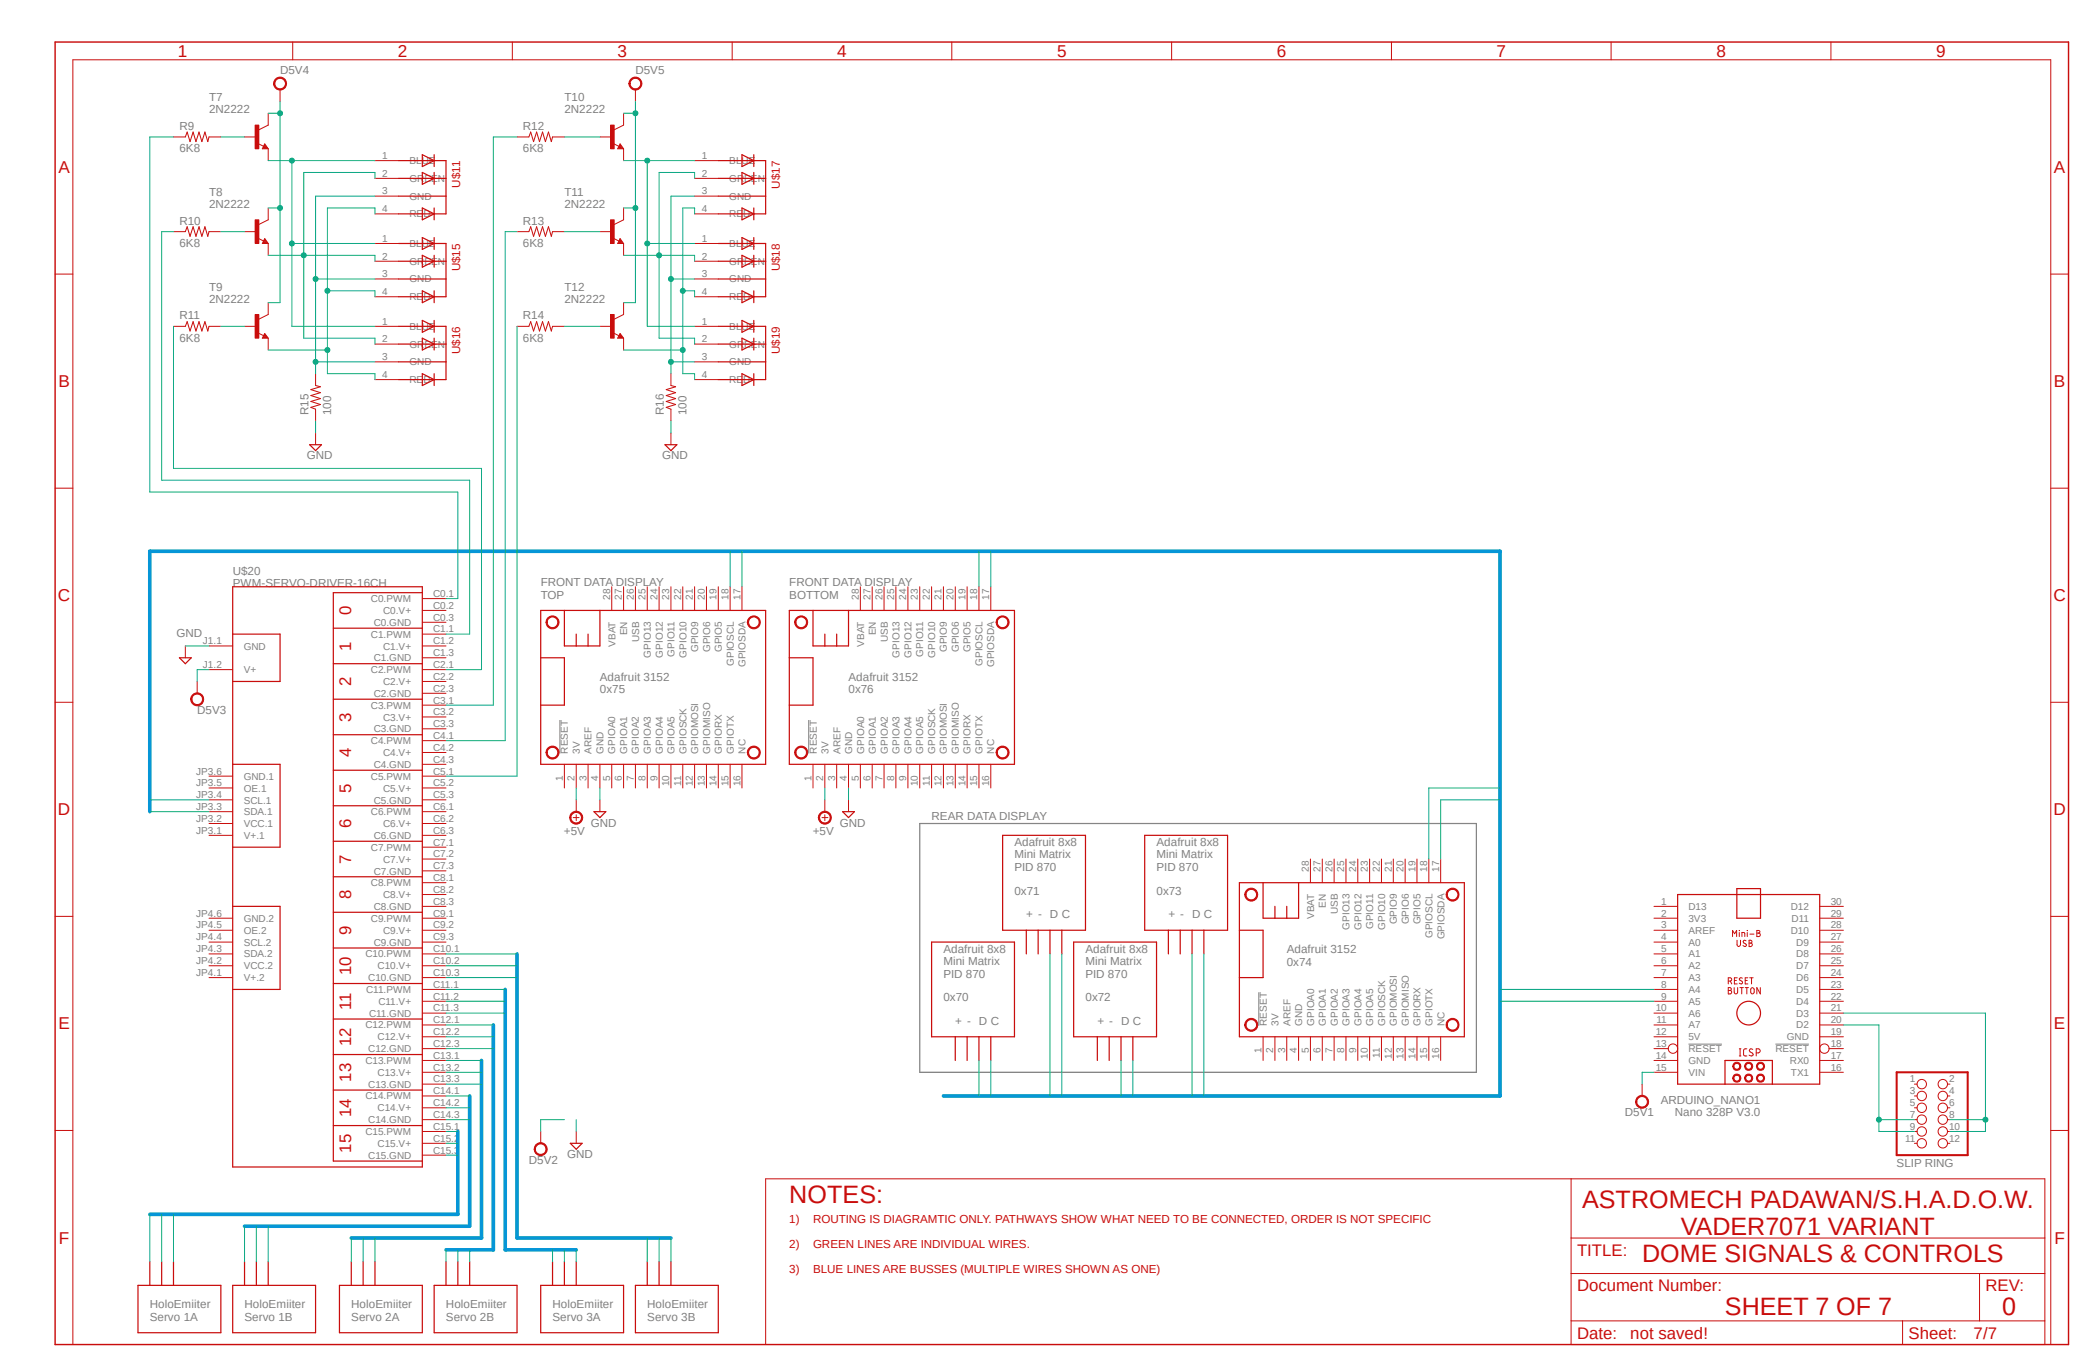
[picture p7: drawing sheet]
<svg xmlns="http://www.w3.org/2000/svg" width="432mm" height="279mm" viewBox="0 0 432 279" stroke-linecap="round" stroke-linejoin="round" font-family="sans-serif">
<defs><g id="words">
<g font-size="5.2" fill="#c90d0c">
<text x="163.7" y="249.4">NOTES:</text>
<text x="328.1" y="250.7">ASTROMECH PADAWAN/S.H.A.D.O.W.</text>
<text x="348.6" y="256.2">VADER7071 VARIANT</text>
<text x="340.6" y="261.7">DOME SIGNALS &amp; CONTROLS</text>
<text x="357.8" y="272.8">SHEET 7 OF 7</text>
<text x="415.2" y="272.8">0</text>
</g>
<g font-size="3.6" fill="#c90d0c">
<text x="36.9" y="11.9">1</text>
<text x="82.5" y="11.9">2</text>
<text x="128.1" y="11.9">3</text>
<text x="173.7" y="11.9">4</text>
<text x="219.2" y="11.9">5</text>
<text x="264.8" y="11.9">6</text>
<text x="310.4" y="11.9">7</text>
<text x="356" y="11.9">8</text>
<text x="401.5" y="11.9">9</text>
<text x="12.1" y="35.9">A</text>
<text x="426" y="35.9">A</text>
<text x="12.1" y="80.3">B</text>
<text x="426" y="80.3">B</text>
<text x="12" y="124.7">C</text>
<text x="425.9" y="124.7">C</text>
<text x="12" y="169.1">D</text>
<text x="425.9" y="169.1">D</text>
<text x="12.1" y="213.5">E</text>
<text x="426" y="213.5">E</text>
<text x="12.2" y="257.9">F</text>
<text x="426.1" y="257.9">F</text>
</g>
<g font-size="3.5" fill="#c90d0c">
<text x="72.9" y="127.6" transform="rotate(-90 72.9 127.6)">0</text>
<text x="72.9" y="135" transform="rotate(-90 72.9 135)">1</text>
<text x="72.9" y="142.3" transform="rotate(-90 72.9 142.3)">2</text>
<text x="72.9" y="149.7" transform="rotate(-90 72.9 149.7)">3</text>
<text x="72.9" y="157.1" transform="rotate(-90 72.9 157.1)">4</text>
<text x="72.9" y="164.4" transform="rotate(-90 72.9 164.4)">5</text>
<text x="72.9" y="171.8" transform="rotate(-90 72.9 171.8)">6</text>
<text x="72.9" y="179.2" transform="rotate(-90 72.9 179.2)">7</text>
<text x="72.9" y="186.5" transform="rotate(-90 72.9 186.5)">8</text>
<text x="72.9" y="193.9" transform="rotate(-90 72.9 193.9)">9</text>
<text x="72.9" y="202.3" transform="rotate(-90 72.9 202.3)">10</text>
<text x="72.9" y="209.5" transform="rotate(-90 72.9 209.5)">11</text>
<text x="72.9" y="217" transform="rotate(-90 72.9 217)">12</text>
<text x="72.9" y="224.4" transform="rotate(-90 72.9 224.4)">13</text>
<text x="72.9" y="231.7" transform="rotate(-90 72.9 231.7)">14</text>
<text x="72.9" y="239.1" transform="rotate(-90 72.9 239.1)">15</text>
<text x="327.1" y="260.5">TITLE:</text>
<text x="327.1" y="267.8">Document Number:</text>
<text x="411.8" y="267.8">REV:</text>
<text x="327.1" y="277.7">Date:</text>
<text x="338.1" y="277.7">not saved!</text>
<text x="395.8" y="277.7">Sheet:</text>
<text x="409.3" y="277.7">7/7</text>
</g>
<g font-size="2.4" fill="#7f7f7f">
<text x="58.1" y="15.4">D5V4</text>
<text x="131.8" y="15.4">D5V5</text>
<text x="43.3" y="21">T7</text>
<text x="43.3" y="23.5">2N2222</text>
<text x="117.1" y="21">T10</text>
<text x="117.1" y="23.5">2N2222</text>
<text x="37.2" y="26.9">R9</text>
<text x="108.5" y="26.9">R12</text>
<text x="37.2" y="31.6">6K8</text>
<text x="108.5" y="31.6">6K8</text>
<text x="43.3" y="40.7">T8</text>
<text x="117.1" y="40.7">T11</text>
<text x="37.2" y="46.6">R10</text>
<text x="43.3" y="43.1">2N2222</text>
<text x="108.5" y="46.6">R13</text>
<text x="117.1" y="43.1">2N2222</text>
<text x="37.2" y="51.2">6K8</text>
<text x="108.5" y="51.2">6K8</text>
<text x="43.3" y="60.3">T9</text>
<text x="43.3" y="62.8">2N2222</text>
<text x="117.1" y="60.3">T12</text>
<text x="117.1" y="62.8">2N2222</text>
<text x="37.2" y="66.3">R11</text>
<text x="37.2" y="70.9">6K8</text>
<text x="108.5" y="66.3">R14</text>
<text x="108.5" y="70.9">6K8</text>
<text x="64" y="86.1" transform="rotate(-90 64 86.1)">R15</text>
<text x="68.7" y="86.1" transform="rotate(-90 68.7 86.1)">100</text>
<text x="137.7" y="86.1" transform="rotate(-90 137.7 86.1)">R16</text>
<text x="142.4" y="86.1" transform="rotate(-90 142.4 86.1)">100</text>
<text x="63.6" y="95.3">GND</text>
<text x="137.3" y="95.3">GND</text>
<text x="48.3" y="119.3">U$20</text>
<text x="48.3" y="121.7">PWM-SERVO-DRIVER-16CH</text>
<text x="112.1" y="121.6">FRONT DATA DISPLAY</text>
<text x="112.1" y="124.2">TOP</text>
<text x="163.7" y="121.6">FRONT DATA DISPLAY</text>
<text x="163.7" y="124.2">BOTTOM</text>
<text x="36.6" y="132.2">GND</text>
<text x="124.4" y="141.2">Adafruit 3152</text>
<text x="124.4" y="143.8">0x75</text>
<text x="176" y="141.2">Adafruit 3152</text>
<text x="176" y="143.8">0x76</text>
<text x="40.9" y="148">D5V3</text>
<text x="117" y="173.2">+5V</text>
<text x="122.6" y="171.5">GND</text>
<text x="168.6" y="173.2">+5V</text>
<text x="174.2" y="171.5">GND</text>
<text x="193.2" y="170.1">REAR DATA DISPLAY</text>
<text x="210.4" y="175.5">Adafruit 8x8</text>
<text x="210.4" y="178.1">Mini Matrix</text>
<text x="239.9" y="175.5">Adafruit 8x8</text>
<text x="239.9" y="178.1">Mini Matrix</text>
<text x="210.4" y="180.6">PID 870</text>
<text x="210.4" y="185.5">0x71</text>
<text x="239.9" y="180.6">PID 870</text>
<text x="239.9" y="185.5">0x73</text>
<text x="212.9" y="190.5">+ - D C</text>
<text x="242.3" y="190.5">+ - D C</text>
<text x="195.7" y="197.6">Adafruit 8x8</text>
<text x="225.1" y="197.6">Adafruit 8x8</text>
<text x="266.9" y="197.7">Adafruit 3152</text>
<text x="195.7" y="200.2">Mini Matrix</text>
<text x="195.7" y="202.8">PID 870</text>
<text x="225.1" y="200.2">Mini Matrix</text>
<text x="225.1" y="202.8">PID 870</text>
<text x="266.9" y="200.3">0x74</text>
<text x="195.7" y="207.7">0x70</text>
<text x="225.1" y="207.7">0x72</text>
<text x="198.1" y="212.6">+ - D C</text>
<text x="227.6" y="212.6">+ - D C</text>
<text x="337" y="231.5">D5V1</text>
<text x="344.4" y="229.1">ARDUINO_NANO1</text>
<text x="347.3" y="231.5">Nano 328P V3.0</text>
<text x="109.7" y="241.3">D5V2</text>
<text x="117.6" y="240.2">GND</text>
<text x="393.4" y="242.1">SLIP RING</text>
<text x="31.1" y="271.4">HoloEmiiter</text>
<text x="31.1" y="274">Servo 1A</text>
<text x="50.7" y="271.4">HoloEmiiter</text>
<text x="50.7" y="274">Servo 1B</text>
<text x="72.9" y="271.4">HoloEmiiter</text>
<text x="72.9" y="274">Servo 2A</text>
<text x="92.5" y="271.4">HoloEmiiter</text>
<text x="92.5" y="274">Servo 2B</text>
<text x="114.6" y="271.4">HoloEmiiter</text>
<text x="114.6" y="274">Servo 3A</text>
<text x="134.2" y="271.4">HoloEmiiter</text>
<text x="134.2" y="274">Servo 3B</text>
</g>
<g font-size="2.4" fill="#c90d0c">
<text x="95.5" y="38.9" transform="rotate(-90 95.5 38.9)">U$11</text>
<text x="161.8" y="39.1" transform="rotate(-90 161.8 39.1)">U$17</text>
<text x="95.5" y="56.3" transform="rotate(-90 95.5 56.3)">U$15</text>
<text x="161.8" y="56.3" transform="rotate(-90 161.8 56.3)">U$18</text>
<text x="95.5" y="73.5" transform="rotate(-90 95.5 73.5)">U$16</text>
<text x="161.8" y="73.5" transform="rotate(-90 161.8 73.5)">U$19</text>
<text x="163.7" y="253.6">1)</text>
<text x="168.6" y="253.6">ROUTING IS DIAGRAMTIC ONLY. PATHWAYS SHOW WHAT NEED TO BE CONNECTED, ORDER IS NOT SPECIFIC</text>
<text x="163.7" y="258.8">2)</text>
<text x="163.7" y="263.9">3)</text>
<text x="168.6" y="258.8">GREEN LINES ARE INDIVIDUAL WIRES.</text>
<text x="168.6" y="263.9">BLUE LINES ARE BUSSES (MULTIPLE WIRES SHOWN AS ONE)</text>
</g>
<g font-size="2.1" fill="#7f7f7f">
<text x="79.2" y="33">1</text>
<text x="84.9" y="34">BLUE</text>
<text x="145.6" y="33">1</text>
<text x="151.3" y="34">BLUE</text>
<text x="79.2" y="36.7">2</text>
<text x="79.2" y="40.3">3</text>
<text x="84.9" y="37.7">GREEN</text>
<text x="84.9" y="41.4">GND</text>
<text x="145.6" y="36.7">2</text>
<text x="145.6" y="40.3">3</text>
<text x="151.3" y="37.7">GREEN</text>
<text x="151.3" y="41.4">GND</text>
<text x="79.2" y="44">4</text>
<text x="84.9" y="45.1">RED</text>
<text x="145.6" y="44">4</text>
<text x="151.3" y="45.1">RED</text>
<text x="79.2" y="50.2">1</text>
<text x="79.2" y="53.8">2</text>
<text x="84.9" y="51.2">BLUE</text>
<text x="145.6" y="50.2">1</text>
<text x="145.6" y="53.8">2</text>
<text x="151.3" y="51.2">BLUE</text>
<text x="79.2" y="57.5">3</text>
<text x="84.9" y="54.9">GREEN</text>
<text x="84.9" y="58.6">GND</text>
<text x="145.6" y="57.5">3</text>
<text x="151.3" y="54.9">GREEN</text>
<text x="151.3" y="58.6">GND</text>
<text x="79.2" y="61.2">4</text>
<text x="84.9" y="62.3">RED</text>
<text x="145.6" y="61.2">4</text>
<text x="151.3" y="62.3">RED</text>
<text x="79.2" y="67.4">1</text>
<text x="79.2" y="71">2</text>
<text x="84.9" y="68.4">BLUE</text>
<text x="145.6" y="67.4">1</text>
<text x="145.6" y="71">2</text>
<text x="151.3" y="68.4">BLUE</text>
<text x="79.2" y="74.7">3</text>
<text x="84.9" y="72.1">GREEN</text>
<text x="84.9" y="75.8">GND</text>
<text x="145.6" y="74.7">3</text>
<text x="151.3" y="72.1">GREEN</text>
<text x="151.3" y="75.8">GND</text>
<text x="79.2" y="78.4">4</text>
<text x="84.9" y="79.5">RED</text>
<text x="145.6" y="78.4">4</text>
<text x="151.3" y="79.5">RED</text>
<text x="76.9" y="124.9">C0.PWM</text>
<text x="89.8" y="123.8">C0.1</text>
<text x="126.5" y="124.4" transform="rotate(-90 126.5 124.4)">28</text>
<text x="129" y="124.4" transform="rotate(-90 129 124.4)">27</text>
<text x="131.4" y="124.4" transform="rotate(-90 131.4 124.4)">26</text>
<text x="133.9" y="124.4" transform="rotate(-90 133.9 124.4)">25</text>
<text x="136.4" y="124.4" transform="rotate(-90 136.4 124.4)">24</text>
<text x="138.8" y="124.4" transform="rotate(-90 138.8 124.4)">23</text>
<text x="141.3" y="124.4" transform="rotate(-90 141.3 124.4)">22</text>
<text x="143.7" y="124.4" transform="rotate(-90 143.7 124.4)">21</text>
<text x="146.2" y="124.4" transform="rotate(-90 146.2 124.4)">20</text>
<text x="148.6" y="124.4" transform="rotate(-90 148.6 124.4)">19</text>
<text x="151.1" y="124.4" transform="rotate(-90 151.1 124.4)">18</text>
<text x="153.5" y="124.4" transform="rotate(-90 153.5 124.4)">17</text>
<text x="178.1" y="124.4" transform="rotate(-90 178.1 124.4)">28</text>
<text x="180.6" y="124.4" transform="rotate(-90 180.6 124.4)">27</text>
<text x="183" y="124.4" transform="rotate(-90 183 124.4)">26</text>
<text x="185.5" y="124.4" transform="rotate(-90 185.5 124.4)">25</text>
<text x="187.9" y="124.4" transform="rotate(-90 187.9 124.4)">24</text>
<text x="190.4" y="124.4" transform="rotate(-90 190.4 124.4)">23</text>
<text x="192.8" y="124.4" transform="rotate(-90 192.8 124.4)">22</text>
<text x="195.3" y="124.4" transform="rotate(-90 195.3 124.4)">21</text>
<text x="197.7" y="124.4" transform="rotate(-90 197.7 124.4)">20</text>
<text x="200.2" y="124.4" transform="rotate(-90 200.2 124.4)">19</text>
<text x="202.7" y="124.4" transform="rotate(-90 202.7 124.4)">18</text>
<text x="205.1" y="124.4" transform="rotate(-90 205.1 124.4)">17</text>
<text x="77.5" y="129.8">C0.GND</text>
<text x="79.5" y="127.4">C0.V+</text>
<text x="89.8" y="126.3">C0.2</text>
<text x="89.8" y="128.7">C0.3</text>
<text x="89.8" y="131.2">C1.1</text>
<text x="130.1" y="131.8" transform="rotate(-90 130.1 131.8)">EN</text>
<text x="181.7" y="131.8" transform="rotate(-90 181.7 131.8)">EN</text>
<text x="42.1" y="133.6">J1.1</text>
<text x="50.5" y="134.7">GND</text>
<text x="76.9" y="132.3">C1.PWM</text>
<text x="77.5" y="137.2">C1.GND</text>
<text x="79.5" y="134.7">C1.V+</text>
<text x="89.8" y="133.6">C1.2</text>
<text x="89.8" y="136.1">C1.3</text>
<text x="127.6" y="134.2" transform="rotate(-90 127.6 134.2)">VBAT</text>
<text x="132.5" y="133.2" transform="rotate(-90 132.5 133.2)">USB</text>
<text x="135" y="136.4" transform="rotate(-90 135 136.4)">GPIO13</text>
<text x="137.5" y="136.4" transform="rotate(-90 137.5 136.4)">GPIO12</text>
<text x="139.9" y="136.2" transform="rotate(-90 139.9 136.2)">GPIO11</text>
<text x="142.4" y="136.4" transform="rotate(-90 142.4 136.4)">GPIO10</text>
<text x="144.8" y="135.3" transform="rotate(-90 144.8 135.3)">GPIO9</text>
<text x="147.3" y="135.3" transform="rotate(-90 147.3 135.3)">GPIO6</text>
<text x="149.7" y="135.3" transform="rotate(-90 149.7 135.3)">GPIO5</text>
<text x="179.2" y="134.2" transform="rotate(-90 179.2 134.2)">VBAT</text>
<text x="184.1" y="133.2" transform="rotate(-90 184.1 133.2)">USB</text>
<text x="186.6" y="136.4" transform="rotate(-90 186.6 136.4)">GPIO13</text>
<text x="189" y="136.4" transform="rotate(-90 189 136.4)">GPIO12</text>
<text x="191.5" y="136.2" transform="rotate(-90 191.5 136.2)">GPIO11</text>
<text x="193.9" y="136.4" transform="rotate(-90 193.9 136.4)">GPIO10</text>
<text x="196.4" y="135.3" transform="rotate(-90 196.4 135.3)">GPIO9</text>
<text x="198.8" y="135.3" transform="rotate(-90 198.8 135.3)">GPIO6</text>
<text x="201.3" y="135.3" transform="rotate(-90 201.3 135.3)">GPIO5</text>
<text x="42.1" y="138.6">J1.2</text>
<text x="50.5" y="139.7">V+</text>
<text x="76.9" y="139.7">C2.PWM</text>
<text x="79.5" y="142.1">C2.V+</text>
<text x="89.8" y="138.6">C2.1</text>
<text x="89.8" y="141">C2.2</text>
<text x="89.8" y="143.5">C2.3</text>
<text x="152.2" y="138.1" transform="rotate(-90 152.2 138.1)">GPIOSCL</text>
<text x="154.6" y="138.4" transform="rotate(-90 154.6 138.4)">GPIOSDA</text>
<text x="203.8" y="138.1" transform="rotate(-90 203.8 138.1)">GPIOSCL</text>
<text x="206.2" y="138.4" transform="rotate(-90 206.2 138.4)">GPIOSDA</text>
<text x="76.9" y="147">C3.PWM</text>
<text x="77.5" y="144.6">C2.GND</text>
<text x="79.5" y="149.5">C3.V+</text>
<text x="89.8" y="145.9">C3.1</text>
<text x="89.8" y="148.4">C3.2</text>
<text x="76.9" y="154.4">C4.PWM</text>
<text x="77.5" y="151.9">C3.GND</text>
<text x="89.8" y="150.8">C3.3</text>
<text x="89.8" y="153.3">C4.1</text>
<text x="89.8" y="155.7">C4.2</text>
<text x="40.7" y="160.7">JP3.6</text>
<text x="50.5" y="161.8">GND.1</text>
<text x="76.9" y="161.8">C5.PWM</text>
<text x="77.5" y="159.3">C4.GND</text>
<text x="79.5" y="156.8">C4.V+</text>
<text x="89.8" y="158.2">C4.3</text>
<text x="89.8" y="160.7">C5.1</text>
<text x="116.7" y="162" transform="rotate(-90 116.7 162)">1</text>
<text x="117.8" y="156.3" transform="rotate(-90 117.8 156.3)">RESET</text>
<text x="119.2" y="162" transform="rotate(-90 119.2 162)">2</text>
<text x="120.2" y="156.3" transform="rotate(-90 120.2 156.3)">3V</text>
<text x="121.6" y="162" transform="rotate(-90 121.6 162)">3</text>
<text x="122.7" y="156.3" transform="rotate(-90 122.7 156.3)">AREF</text>
<text x="124.1" y="162" transform="rotate(-90 124.1 162)">4</text>
<text x="125.1" y="156.3" transform="rotate(-90 125.1 156.3)">GND</text>
<text x="126.5" y="162" transform="rotate(-90 126.5 162)">5</text>
<text x="127.6" y="156.3" transform="rotate(-90 127.6 156.3)">GPIOA0</text>
<text x="129" y="162" transform="rotate(-90 129 162)">6</text>
<text x="130" y="156.3" transform="rotate(-90 130 156.3)">GPIOA1</text>
<text x="131.4" y="162" transform="rotate(-90 131.4 162)">7</text>
<text x="132.5" y="156.3" transform="rotate(-90 132.5 156.3)">GPIOA2</text>
<text x="133.9" y="162" transform="rotate(-90 133.9 162)">8</text>
<text x="135" y="156.3" transform="rotate(-90 135 156.3)">GPIOA3</text>
<text x="136.4" y="162" transform="rotate(-90 136.4 162)">9</text>
<text x="137.5" y="156.3" transform="rotate(-90 137.5 156.3)">GPIOA4</text>
<text x="139.9" y="156.3" transform="rotate(-90 139.9 156.3)">GPIOA5</text>
<text x="142.4" y="156.3" transform="rotate(-90 142.4 156.3)">GPIOSCK</text>
<text x="144.8" y="156.3" transform="rotate(-90 144.8 156.3)">GPIOMOSI</text>
<text x="147.3" y="156.3" transform="rotate(-90 147.3 156.3)">GPIOMISO</text>
<text x="149.7" y="156.3" transform="rotate(-90 149.7 156.3)">GPIORX</text>
<text x="152.2" y="156.3" transform="rotate(-90 152.2 156.3)">GPIOTX</text>
<text x="154.6" y="156.3" transform="rotate(-90 154.6 156.3)">NC</text>
<text x="168.3" y="162" transform="rotate(-90 168.3 162)">1</text>
<text x="169.4" y="156.3" transform="rotate(-90 169.4 156.3)">RESET</text>
<text x="170.7" y="162" transform="rotate(-90 170.7 162)">2</text>
<text x="171.8" y="156.3" transform="rotate(-90 171.8 156.3)">3V</text>
<text x="173.2" y="162" transform="rotate(-90 173.2 162)">3</text>
<text x="174.3" y="156.3" transform="rotate(-90 174.3 156.3)">AREF</text>
<text x="175.6" y="162" transform="rotate(-90 175.6 162)">4</text>
<text x="176.7" y="156.3" transform="rotate(-90 176.7 156.3)">GND</text>
<text x="178.1" y="162" transform="rotate(-90 178.1 162)">5</text>
<text x="179.2" y="156.3" transform="rotate(-90 179.2 156.3)">GPIOA0</text>
<text x="180.6" y="162" transform="rotate(-90 180.6 162)">6</text>
<text x="181.7" y="156.3" transform="rotate(-90 181.7 156.3)">GPIOA1</text>
<text x="183" y="162" transform="rotate(-90 183 162)">7</text>
<text x="184.1" y="156.3" transform="rotate(-90 184.1 156.3)">GPIOA2</text>
<text x="185.5" y="162" transform="rotate(-90 185.5 162)">8</text>
<text x="186.6" y="156.3" transform="rotate(-90 186.6 156.3)">GPIOA3</text>
<text x="187.9" y="162" transform="rotate(-90 187.9 162)">9</text>
<text x="189" y="156.3" transform="rotate(-90 189 156.3)">GPIOA4</text>
<text x="191.5" y="156.3" transform="rotate(-90 191.5 156.3)">GPIOA5</text>
<text x="193.9" y="156.3" transform="rotate(-90 193.9 156.3)">GPIOSCK</text>
<text x="196.4" y="156.3" transform="rotate(-90 196.4 156.3)">GPIOMOSI</text>
<text x="198.8" y="156.3" transform="rotate(-90 198.8 156.3)">GPIOMISO</text>
<text x="201.3" y="156.3" transform="rotate(-90 201.3 156.3)">GPIORX</text>
<text x="203.8" y="156.3" transform="rotate(-90 203.8 156.3)">GPIOTX</text>
<text x="206.2" y="156.3" transform="rotate(-90 206.2 156.3)">NC</text>
<text x="40.7" y="163.1">JP3.5</text>
<text x="40.7" y="165.6">JP3.4</text>
<text x="50.5" y="164.2">OE.1</text>
<text x="50.5" y="166.7">SCL.1</text>
<text x="77.5" y="166.7">C5.GND</text>
<text x="79.5" y="164.2">C5.V+</text>
<text x="89.8" y="163.1">C5.2</text>
<text x="89.8" y="165.6">C5.3</text>
<text x="138.8" y="163.1" transform="rotate(-90 138.8 163.1)">10</text>
<text x="141.3" y="162.9" transform="rotate(-90 141.3 162.9)">11</text>
<text x="143.7" y="163.1" transform="rotate(-90 143.7 163.1)">12</text>
<text x="146.2" y="163.1" transform="rotate(-90 146.2 163.1)">13</text>
<text x="148.6" y="163.1" transform="rotate(-90 148.6 163.1)">14</text>
<text x="151.1" y="163.1" transform="rotate(-90 151.1 163.1)">15</text>
<text x="153.5" y="163.1" transform="rotate(-90 153.5 163.1)">16</text>
<text x="190.4" y="163.1" transform="rotate(-90 190.4 163.1)">10</text>
<text x="192.8" y="162.9" transform="rotate(-90 192.8 162.9)">11</text>
<text x="195.3" y="163.1" transform="rotate(-90 195.3 163.1)">12</text>
<text x="197.7" y="163.1" transform="rotate(-90 197.7 163.1)">13</text>
<text x="200.2" y="163.1" transform="rotate(-90 200.2 163.1)">14</text>
<text x="202.7" y="163.1" transform="rotate(-90 202.7 163.1)">15</text>
<text x="205.1" y="163.1" transform="rotate(-90 205.1 163.1)">16</text>
<text x="40.7" y="168">JP3.3</text>
<text x="40.7" y="170.5">JP3.2</text>
<text x="40.7" y="172.9">JP3.1</text>
<text x="50.5" y="169.1">SDA.1</text>
<text x="50.5" y="171.6">VCC.1</text>
<text x="76.9" y="169.1">C6.PWM</text>
<text x="79.5" y="171.6">C6.V+</text>
<text x="89.8" y="168">C6.1</text>
<text x="89.8" y="170.5">C6.2</text>
<text x="89.8" y="172.9">C6.3</text>
<text x="50.5" y="174">V+.1</text>
<text x="76.9" y="176.5">C7.PWM</text>
<text x="77.5" y="174">C6.GND</text>
<text x="79.5" y="178.9">C7.V+</text>
<text x="89.8" y="175.4">C7.1</text>
<text x="89.8" y="177.8">C7.2</text>
<text x="76.9" y="183.9">C8.PWM</text>
<text x="77.5" y="181.4">C7.GND</text>
<text x="89.8" y="180.3">C7.3</text>
<text x="89.8" y="182.8">C8.1</text>
<text x="89.8" y="185.2">C8.2</text>
<text x="271.4" y="180.8" transform="rotate(-90 271.4 180.8)">28</text>
<text x="273.9" y="180.8" transform="rotate(-90 273.9 180.8)">27</text>
<text x="276.4" y="180.8" transform="rotate(-90 276.4 180.8)">26</text>
<text x="278.8" y="180.8" transform="rotate(-90 278.8 180.8)">25</text>
<text x="281.3" y="180.8" transform="rotate(-90 281.3 180.8)">24</text>
<text x="283.7" y="180.8" transform="rotate(-90 283.7 180.8)">23</text>
<text x="286.2" y="180.8" transform="rotate(-90 286.2 180.8)">22</text>
<text x="288.6" y="180.8" transform="rotate(-90 288.6 180.8)">21</text>
<text x="291.1" y="180.8" transform="rotate(-90 291.1 180.8)">20</text>
<text x="293.5" y="180.8" transform="rotate(-90 293.5 180.8)">19</text>
<text x="296" y="180.8" transform="rotate(-90 296 180.8)">18</text>
<text x="298.4" y="180.8" transform="rotate(-90 298.4 180.8)">17</text>
<text x="40.7" y="190.1">JP4.6</text>
<text x="50.5" y="191.2">GND.2</text>
<text x="76.9" y="191.2">C9.PWM</text>
<text x="77.5" y="188.8">C8.GND</text>
<text x="79.5" y="186.3">C8.V+</text>
<text x="89.8" y="187.7">C8.3</text>
<text x="89.8" y="190.1">C9.1</text>
<text x="272.5" y="190.7" transform="rotate(-90 272.5 190.7)">VBAT</text>
<text x="275" y="188.3" transform="rotate(-90 275 188.3)">EN</text>
<text x="277.5" y="189.7" transform="rotate(-90 277.5 189.7)">USB</text>
<text x="289.7" y="191.7" transform="rotate(-90 289.7 191.7)">GPIO9</text>
<text x="292.2" y="191.7" transform="rotate(-90 292.2 191.7)">GPIO6</text>
<text x="294.6" y="191.7" transform="rotate(-90 294.6 191.7)">GPIO5</text>
<text x="344.6" y="187.7">1</text>
<text x="344.6" y="190.1">2</text>
<text x="350.2" y="188.8">D13</text>
<text x="350.2" y="191.2">3V3</text>
<text x="371.4" y="188.8">D12</text>
<text x="371.6" y="191.2">D11</text>
<text x="379.7" y="190.1">29</text>
<text x="379.7" y="187.7">30</text>
<text x="40.7" y="192.6">JP4.5</text>
<text x="40.7" y="195">JP4.4</text>
<text x="40.7" y="197.5">JP4.3</text>
<text x="50.5" y="193.7">OE.2</text>
<text x="50.5" y="196.1">SCL.2</text>
<text x="77.5" y="196.1">C9.GND</text>
<text x="79.5" y="193.7">C9.V+</text>
<text x="89.8" y="192.6">C9.2</text>
<text x="89.8" y="195">C9.3</text>
<text x="89.8" y="197.5">C10.1</text>
<text x="279.9" y="192.9" transform="rotate(-90 279.9 192.9)">GPIO13</text>
<text x="282.4" y="192.9" transform="rotate(-90 282.4 192.9)">GPIO12</text>
<text x="284.8" y="192.7" transform="rotate(-90 284.8 192.7)">GPIO11</text>
<text x="287.3" y="192.9" transform="rotate(-90 287.3 192.9)">GPIO10</text>
<text x="297.1" y="194.6" transform="rotate(-90 297.1 194.6)">GPIOSCL</text>
<text x="299.6" y="194.9" transform="rotate(-90 299.6 194.9)">GPIOSDA</text>
<text x="344.6" y="192.6">3</text>
<text x="344.6" y="195">4</text>
<text x="344.6" y="197.5">5</text>
<text x="350.2" y="193.7">AREF</text>
<text x="350.2" y="196.1">A0</text>
<text x="371.4" y="193.7">D10</text>
<text x="372.5" y="196.1">D9</text>
<text x="379.7" y="197.5">26</text>
<text x="379.7" y="195">27</text>
<text x="379.7" y="192.6">28</text>
<text x="40.7" y="199.9">JP4.2</text>
<text x="40.7" y="202.4">JP4.1</text>
<text x="50.5" y="198.6">SDA.2</text>
<text x="50.5" y="201">VCC.2</text>
<text x="50.5" y="203.5">V+.2</text>
<text x="75.8" y="198.6">C10.PWM</text>
<text x="76.4" y="203.5">C10.GND</text>
<text x="78.3" y="201">C10.V+</text>
<text x="89.8" y="199.9">C10.2</text>
<text x="89.8" y="202.4">C10.3</text>
<text x="344.6" y="199.9">6</text>
<text x="344.6" y="202.4">7</text>
<text x="350.2" y="198.6">A1</text>
<text x="350.2" y="201">A2</text>
<text x="350.2" y="203.5">A3</text>
<text x="372.5" y="203.5">D6</text>
<text x="372.5" y="201">D7</text>
<text x="372.5" y="198.6">D8</text>
<text x="379.7" y="202.4">24</text>
<text x="379.7" y="199.9">25</text>
<text x="75.9" y="206">C11.PWM</text>
<text x="78.5" y="208.4">C11.V+</text>
<text x="89.8" y="204.9">C11.1</text>
<text x="89.8" y="207.3">C11.2</text>
<text x="89.8" y="209.8">C11.3</text>
<text x="343.4" y="209.8">10</text>
<text x="344.6" y="204.9">8</text>
<text x="344.6" y="207.3">9</text>
<text x="350.2" y="206">A4</text>
<text x="350.2" y="208.4">A5</text>
<text x="372.5" y="208.4">D4</text>
<text x="372.5" y="206">D5</text>
<text x="379.7" y="209.8">21</text>
<text x="379.7" y="207.3">22</text>
<text x="379.7" y="204.9">23</text>
<text x="75.8" y="213.3">C12.PWM</text>
<text x="76.5" y="210.9">C11.GND</text>
<text x="78.3" y="215.8">C12.V+</text>
<text x="89.8" y="212.3">C12.1</text>
<text x="89.8" y="214.7">C12.2</text>
<text x="262.7" y="212.8" transform="rotate(-90 262.7 212.8)">RESET</text>
<text x="265.2" y="212.8" transform="rotate(-90 265.2 212.8)">3V</text>
<text x="267.6" y="212.8" transform="rotate(-90 267.6 212.8)">AREF</text>
<text x="270.1" y="212.8" transform="rotate(-90 270.1 212.8)">GND</text>
<text x="272.5" y="212.8" transform="rotate(-90 272.5 212.8)">GPIOA0</text>
<text x="275" y="212.8" transform="rotate(-90 275 212.8)">GPIOA1</text>
<text x="277.5" y="212.8" transform="rotate(-90 277.5 212.8)">GPIOA2</text>
<text x="279.9" y="212.8" transform="rotate(-90 279.9 212.8)">GPIOA3</text>
<text x="282.4" y="212.8" transform="rotate(-90 282.4 212.8)">GPIOA4</text>
<text x="284.8" y="212.8" transform="rotate(-90 284.8 212.8)">GPIOA5</text>
<text x="287.3" y="212.8" transform="rotate(-90 287.3 212.8)">GPIOSCK</text>
<text x="289.7" y="212.8" transform="rotate(-90 289.7 212.8)">GPIOMOSI</text>
<text x="292.2" y="212.8" transform="rotate(-90 292.2 212.8)">GPIOMISO</text>
<text x="294.6" y="212.8" transform="rotate(-90 294.6 212.8)">GPIORX</text>
<text x="297.1" y="212.8" transform="rotate(-90 297.1 212.8)">GPIOTX</text>
<text x="299.6" y="212.8" transform="rotate(-90 299.6 212.8)">NC</text>
<text x="343.4" y="214.7">12</text>
<text x="343.6" y="212.3">11</text>
<text x="350.2" y="210.9">A6</text>
<text x="350.2" y="213.3">A7</text>
<text x="350.2" y="215.8">5V</text>
<text x="370.6" y="215.8">GND</text>
<text x="372.5" y="213.3">D2</text>
<text x="372.5" y="210.9">D3</text>
<text x="379.7" y="214.7">19</text>
<text x="379.7" y="212.3">20</text>
<text x="75.8" y="220.7">C13.PWM</text>
<text x="76.4" y="218.2">C12.GND</text>
<text x="89.8" y="217.2">C12.3</text>
<text x="89.8" y="219.6">C13.1</text>
<text x="261.6" y="218.4" transform="rotate(-90 261.6 218.4)">1</text>
<text x="264.1" y="218.4" transform="rotate(-90 264.1 218.4)">2</text>
<text x="266.5" y="218.4" transform="rotate(-90 266.5 218.4)">3</text>
<text x="269" y="218.4" transform="rotate(-90 269 218.4)">4</text>
<text x="271.4" y="218.4" transform="rotate(-90 271.4 218.4)">5</text>
<text x="273.9" y="218.4" transform="rotate(-90 273.9 218.4)">6</text>
<text x="276.4" y="218.4" transform="rotate(-90 276.4 218.4)">7</text>
<text x="278.8" y="218.4" transform="rotate(-90 278.8 218.4)">8</text>
<text x="281.3" y="218.4" transform="rotate(-90 281.3 218.4)">9</text>
<text x="283.7" y="219.6" transform="rotate(-90 283.7 219.6)">10</text>
<text x="286.2" y="219.4" transform="rotate(-90 286.2 219.4)">11</text>
<text x="288.6" y="219.6" transform="rotate(-90 288.6 219.6)">12</text>
<text x="291.1" y="219.6" transform="rotate(-90 291.1 219.6)">13</text>
<text x="293.5" y="219.6" transform="rotate(-90 293.5 219.6)">14</text>
<text x="296" y="219.6" transform="rotate(-90 296 219.6)">15</text>
<text x="298.4" y="219.6" transform="rotate(-90 298.4 219.6)">16</text>
<text x="343.4" y="217.2">13</text>
<text x="343.4" y="219.6">14</text>
<text x="350.2" y="218.2">RESET</text>
<text x="350.2" y="220.7">GND</text>
<text x="368.2" y="218.2">RESET</text>
<text x="371.2" y="220.7">RX0</text>
<text x="379.7" y="219.6">17</text>
<text x="379.7" y="217.2">18</text>
<text x="76.4" y="225.6">C13.GND</text>
<text x="78.3" y="223.1">C13.V+</text>
<text x="89.8" y="222.1">C13.2</text>
<text x="89.8" y="224.5">C13.3</text>
<text x="89.8" y="227">C14.1</text>
<text x="343.4" y="222.1">15</text>
<text x="350.2" y="223.1">VIN</text>
<text x="371.4" y="223.1">TX1</text>
<text x="379.7" y="222.1">16</text>
<text x="396.1" y="224.5">1</text>
<text x="396.1" y="227">3</text>
<text x="404.2" y="224.5">2</text>
<text x="404.2" y="227">4</text>
<text x="75.8" y="228">C14.PWM</text>
<text x="76.4" y="233">C14.GND</text>
<text x="78.3" y="230.5">C14.V+</text>
<text x="89.8" y="229.4">C14.2</text>
<text x="89.8" y="231.9">C14.3</text>
<text x="396.1" y="229.4">5</text>
<text x="396.1" y="231.9">7</text>
<text x="404.2" y="229.4">6</text>
<text x="404.2" y="231.9">8</text>
<text x="75.8" y="235.4">C15.PWM</text>
<text x="78.3" y="237.9">C15.V+</text>
<text x="89.8" y="234.4">C15.1</text>
<text x="89.8" y="236.8">C15.2</text>
<text x="89.8" y="239.3">C15.3</text>
<text x="395.1" y="236.8">11</text>
<text x="396.1" y="234.4">9</text>
<text x="404.2" y="234.4">10</text>
<text x="404.2" y="236.8">12</text>
<text x="76.4" y="240.3">C15.GND</text>
</g>
</g></defs>
<path d="M10.9 8.4l418.4 271M429.3 8.4l-418.4 271" fill="none" stroke="#fff" stroke-width=".21"/>
<path d="M190.8 170.8h115.4v51.6h-115.4z" fill="none" stroke="#7f7f7f" stroke-width=".25"/>
<path d="M116.1 149.4v6.9M167.7 149.4v6.9M261.1 205.8v7M350.2 216.6h6.9M368.2 216.6h7" fill="none" stroke="#7f7f7f" stroke-width=".21"/>
<g fill="none" stroke="#c90d0c" stroke-width=".21">
<path d="M60.7 8.7v3.7M106.3 8.7v3.7M151.8 8.7v3.7M197.4 8.7v3.7M243 8.7v3.7M288.6 8.7v3.7M334.1 8.7v3.7M379.7 8.7v3.7M11.4 56.9h3.7M425.3 56.9h3.7M11.4 101.3h3.7M425.3 101.3h3.7"/>
<path d="M11.4 145.7h3.7M425.3 145.7h3.7M11.4 190.1h3.7M343 197.9h4.9M343 195.4h4.9M343 193h4.9M343 190.5h4.9M343 188h4.9M359.3 194.3v-1.3l.4 .7 .5-.7v1.3M360.3 195v1a.36 .36 0 0 0 .3 .3 .36 .36 0 0 0 .4-.3v-1M360.7 193h.1M360.7 193.4v.9"/>
<path d="M361.3 194.3v-.9l.5 .1 .1 .8M362.1 195.2l-.4-.1-.2 .2 .2 .3 .5 .3v.3l-.3 .1-.4-.2M362.4 193h.1M362.4 193.4v.9M362.8 195h.3l.2 .2v.4h-.2a.36 .36 0 0 1 .3 .4 .36 .36 0 0 1-.3 .3h-.3zM362.8 195.6h.3M362.9 193.8h.9M364.4 193l.6 .2-.1 .3h-.2l.2 .1a.37 .37 0 0 1 .2 .4 .37 .37 0 0 1-.4 .3h-.3zM364.4 193.5h.3M377.4 197.9h4.9M377.4 195.4h4.9M377.4 193h4.9"/>
<path d="M377.4 190.5h4.9M377.4 188h4.9M425.3 190.1h3.7M343 220h4.9M343 217.5h3M343 215.1h4.9M343 212.6h4.9M343 210.1h4.9M343 207.7h4.9M343 205.2h4.9M343 202.8h4.9M343 200.3h4.9"/>
<path d="M358.4 203.5h.4a.34 .34 0 0 0 .4-.3 .34 .34 0 0 0-.4-.4h-.4v1.3M358.4 204.9h.4l.3 .2-.3 .3a.36 .36 0 0 1 .4 .4 .36 .36 0 0 1-.4 .4h-.4zM358.4 205.4h.4M358.9 203.5l.3 .6M359.7 204.9v1.1l.3 .2 .3-.2 .1-1.1M359.7 203.4h.4M360.3 202.8h-.6v1.3h.6M360.7 219h.4M360.7 217.6h.4M360.8 204.9h.8M360.9 217.6v1.4M361.2 204.9v1.3"/>
<path d="M361.4 202.9l-.4-.1-.3 .3 .6 .4 .1 .5-.3 .1-.4-.2M361.9 203.4h.5M361.9 204.9h.7M362.3 217.6h-.5l-.2 .3 .1 1 .6 .1M362.3 204.9v1.3M362.5 202.8h-.6v1.3h.6M362.9 202.8h.7M363.1 205.1l.2-.2a.38 .38 0 0 1 .5 .3v.8l-.4 .2-.3-.2zM363.3 202.8v1.3M363.5 217.7a.42 .42 0 0 0-.4-.1 .42 .42 0 0 0-.3 .3l.2 .3 .4 .2a.31 .31 0 0 1 .2 .4 .31 .31 0 0 1-.3 .2l-.5-.1M364.2 218.4h.5a.42 .42 0 0 0 .4-.4 .42 .42 0 0 0-.4-.4h-.5v1.4M365.1 204.9v1.3l-.7-1.3v1.3"/>
<path d="M377.4 220h4.9M377.4 215.1h4.9M377.4 212.6h4.9M377.4 210.1h4.9M377.4 207.7h4.9M377.4 205.2h4.9M377.4 202.8h4.9M377.4 200.3h4.9M379.3 217.5h3M11.4 234.5h3.7M343 222.4h4.9M377.4 222.4h4.9"/>
<path d="M425.3 234.5h3.7M325.8 244.5v34.4h98.3v-34.4h-265.3v34.4M325.8 256.8h98.3M15.1 278.9v-266.5h410.2v266.5M325.8 264.2h98.3M325.8 274h98.3M394.6 274v4.9M410.5 264.2v9.8"/>
<circle cx="347" cy="217.5" r=".98"/>
<circle cx="378.4" cy="217.5" r=".98"/>
</g>
<g fill="none" stroke="#c90d0c" stroke-width=".25">
<path d="M207.9 173.3h17.2v19.7h-17.2zM237.4 173.3h17.2v19.7h-17.2zM193.2 195.4h17.2v19.7h-17.2zM212.9 193v4.9M215.3 193v4.9M217.8 193v4.9M220.2 193v4.9M222.7 195.4h17.2v19.7h-17.2zM242.3 193v4.9M244.8 193v4.9M247.2 193v4.9M249.7 193v4.9"/>
<path d="M347.9 185.5h29.5v39.4h-29.5zM360.2 184.3h4.9v6.2h-4.9zM198.1 215.1v4.9M200.6 215.1v4.9M203 215.1v4.9M205.5 215.1v4.9M227.6 215.1v4.9M230 215.1v4.9M232.5 215.1v4.9M234.9 215.1v4.9M357.8 224.9v-4.9h9.8v4.9M28.6 266.6h17.2v9.8h-17.2z"/>
<path d="M31.1 261.7v4.9M33.5 261.7v4.9M36 261.7v4.9M48.3 266.6h17.1v9.8h-17.1zM50.7 261.7v4.9M53.2 261.7v4.9M55.6 261.7v4.9M70.4 266.6h17.2v9.8h-17.2zM72.9 261.7v4.9M75.3 261.7v4.9M77.8 261.7v4.9M90 266.6h17.2v9.8h-17.2z"/>
<path d="M92.5 261.7v4.9M95 261.7v4.9M97.4 261.7v4.9M112.1 266.6h17.2v9.8h-17.2zM114.6 261.7v4.9M117.1 261.7v4.9M119.5 261.7v4.9M131.8 266.6h17.2v9.8h-17.2zM134.2 261.7v4.9M136.7 261.7v4.9M139.1 261.7v4.9"/>
<circle cx="362.7" cy="210.1" r="2.46"/>
</g>
<path d="M11.4 8.7h417.6v270.2h-417.6z" fill="none" stroke="#c90d0c" stroke-width=".3"/>
<path d="M364.6 220.5a.85 .85 0 0 1 1.3 .3 .85 .85 0 0 1-.6 1.2 .85 .85 0 0 1-1-.8h.2a.62 .62 0 0 1 .8-.7 .62 .62 0 0 1 .3 1 .62 .62 0 0 1-1-.1l-.1-.2h-.2z" fill-rule="evenodd" fill="#c90d0c"/>
<path d="M364.6 220.5a.85 .85 0 0 1 1.3 .3 .85 .85 0 0 1-.6 1.2 .85 .85 0 0 1-1-.8h.2a.62 .62 0 0 1 .8-.7 .62 .62 0 0 1 .3 1 .62 .62 0 0 1-1-.1l-.1-.2h-.2z" fill="none" stroke="#c90d0c" stroke-width=".21"/>
<path d="M362.1 223a.85 .85 0 0 1 1.3 .2 .85 .85 0 0 1-.5 1.2 .85 .85 0 0 1-1.1-.8h.2a.62 .62 0 0 1 .8-.6 .62 .62 0 0 1 .3 1 .62 .62 0 0 1-1-.1l-.1-.3h-.2z" fill-rule="evenodd" fill="#c90d0c"/>
<path d="M362.1 223a.85 .85 0 0 1 1.3 .2 .85 .85 0 0 1-.5 1.2 .85 .85 0 0 1-1.1-.8h.2a.62 .62 0 0 1 .8-.6 .62 .62 0 0 1 .3 1 .62 .62 0 0 1-1-.1l-.1-.3h-.2z" fill="none" stroke="#c90d0c" stroke-width=".21"/>
<path d="M359.7 223a.85 .85 0 0 1 1.3 .2 .85 .85 0 0 1-.6 1.2 .85 .85 0 0 1-1-.8h.2a.62 .62 0 0 1 .8-.6 .62 .62 0 0 1 .3 1 .62 .62 0 0 1-1-.1l-.1-.3h-.2z" fill-rule="evenodd" fill="#c90d0c"/>
<path d="M359.7 223a.85 .85 0 0 1 1.3 .2 .85 .85 0 0 1-.6 1.2 .85 .85 0 0 1-1-.8h.2a.62 .62 0 0 1 .8-.6 .62 .62 0 0 1 .3 1 .62 .62 0 0 1-1-.1l-.1-.3h-.2z" fill="none" stroke="#c90d0c" stroke-width=".21"/>
<path d="M364.6 223a.85 .85 0 0 1 1.3 .2 .85 .85 0 0 1-.6 1.2 .85 .85 0 0 1-1-.8h.2a.62 .62 0 0 1 .8-.6 .62 .62 0 0 1 .3 1 .62 .62 0 0 1-1-.1l-.1-.3h-.2z" fill-rule="evenodd" fill="#c90d0c"/>
<path d="M364.6 223a.85 .85 0 0 1 1.3 .2 .85 .85 0 0 1-.6 1.2 .85 .85 0 0 1-1-.8h.2a.62 .62 0 0 1 .8-.6 .62 .62 0 0 1 .3 1 .62 .62 0 0 1-1-.1l-.1-.3h-.2z" fill="none" stroke="#c90d0c" stroke-width=".21"/>
<path d="M359.7 220.5a.85 .85 0 0 1 1.3 .3 .85 .85 0 0 1-.6 1.2 .85 .85 0 0 1-1-.8h.2a.62 .62 0 0 1 .8-.7 .62 .62 0 0 1 .3 1 .62 .62 0 0 1-1-.1l-.1-.2h-.2z" fill-rule="evenodd" fill="#c90d0c"/>
<path d="M359.7 220.5a.85 .85 0 0 1 1.3 .3 .85 .85 0 0 1-.6 1.2 .85 .85 0 0 1-1-.8h.2a.62 .62 0 0 1 .8-.7 .62 .62 0 0 1 .3 1 .62 .62 0 0 1-1-.1l-.1-.2h-.2z" fill="none" stroke="#c90d0c" stroke-width=".21"/>
<path d="M362.1 220.5a.85 .85 0 0 1 1.3 .3 .85 .85 0 0 1-.5 1.2 .85 .85 0 0 1-1.1-.8h.2a.62 .62 0 0 1 .8-.7 .62 .62 0 0 1 .3 1 .62 .62 0 0 1-1-.1l-.1-.2h-.2z" fill-rule="evenodd" fill="#c90d0c"/>
<path d="M53.5 29.8l1.2 .6M54.9 29.8l.7 1.1h-1.2zM55.6 26l-1.9 .9M362.1 220.5a.85 .85 0 0 1 1.3 .3 .85 .85 0 0 1-.5 1.2 .85 .85 0 0 1-1.1-.8h.2a.62 .62 0 0 1 .8-.7 .62 .62 0 0 1 .3 1 .62 .62 0 0 1-1-.1l-.1-.2h-.2z" fill="none" stroke="#c90d0c" stroke-width=".21"/>
<path d="M54.9 30.4l.1 .2h-.3l.2-.5 .5 .6h-.7" fill="none" stroke="#c90d0c" stroke-width=".25"/>
<path d="M52.9 26h.8v4.9h-.8z" fill-rule="evenodd" fill="#c90d0c"/>
<path d="M50.7 28.4h2.5M52.9 26h.8v4.9h-.8zM55.6 23.5v2.5M55.6 30.9v2.4M53.5 49.4l1.2 .6M54.9 49.5l.7 1h-1.2zM55.6 45.6l-1.9 1" fill="none" stroke="#c90d0c" stroke-width=".21"/>
<path d="M54.9 50l.1 .2h-.3l.2-.5 .5 .7h-.7" fill="none" stroke="#c90d0c" stroke-width=".25"/>
<path d="M52.9 45.6h.8v4.9h-.8z" fill-rule="evenodd" fill="#c90d0c"/>
<path d="M50.7 48h2.5M52.9 45.6h.8v4.9h-.8zM55.6 43.1v2.5M55.6 50.5v2.5M53.5 69l1.2 .6M54.9 69.2l.7 .9h-1.2zM55.6 65.2l-1.9 1" fill="none" stroke="#c90d0c" stroke-width=".21"/>
<path d="M54.9 69.6l.1 .3h-.3l.2-.5 .5 .6h-.7" fill="none" stroke="#c90d0c" stroke-width=".25"/>
<path d="M52.9 65.2h.8v4.9h-.8z" fill-rule="evenodd" fill="#c90d0c"/>
<path d="M127.2 29.8l1.2 .6M128.6 29.8l.7 1.1h-1.2zM129.3 26l-1.9 .9M50.7 67.7h2.5M52.9 65.2h.8v4.9h-.8zM55.6 62.8v2.4M55.6 70.1v2.5" fill="none" stroke="#c90d0c" stroke-width=".21"/>
<path d="M128.6 30.4l.1 .2h-.3l.2-.5 .5 .6h-.7" fill="none" stroke="#c90d0c" stroke-width=".25"/>
<path d="M126.6 26h.8v4.9h-.8z" fill-rule="evenodd" fill="#c90d0c"/>
<path d="M124.4 28.4h2.5M126.6 26h.8v4.9h-.8zM129.3 23.5v2.5M129.3 30.9v2.4M127.2 49.4l1.2 .6M128.6 49.5l.7 1h-1.2zM129.3 45.6l-1.9 1" fill="none" stroke="#c90d0c" stroke-width=".21"/>
<path d="M128.6 50l.1 .2h-.3l.2-.5 .5 .7h-.7" fill="none" stroke="#c90d0c" stroke-width=".25"/>
<path d="M126.6 45.6h.8v4.9h-.8z" fill-rule="evenodd" fill="#c90d0c"/>
<path d="M124.4 48h2.5M126.6 45.6h.8v4.9h-.8zM129.3 43.1v2.5M129.3 50.5v2.5M127.2 69l1.2 .6M128.6 69.2l.7 .9h-1.2zM129.3 65.2l-1.9 1" fill="none" stroke="#c90d0c" stroke-width=".21"/>
<path d="M128.6 69.6l.1 .3h-.3l.2-.5 .5 .6h-.7" fill="none" stroke="#c90d0c" stroke-width=".25"/>
<path d="M126.6 65.2h.8v4.9h-.8z" fill-rule="evenodd" fill="#c90d0c"/>
<g fill="none" stroke="#c90d0c" stroke-width=".21">
<path d="M77.8 33.3h4.9M77.8 37h4.9M144.1 33.3h4.9M144.1 37h4.9M77.8 40.7h4.9M77.8 44.4h4.9M77.8 50.5h4.9M77.8 54.2h4.9M77.8 57.9h4.9M144.1 40.7h4.9M144.1 44.4h4.9M144.1 50.5h4.9"/>
<path d="M144.1 54.2h4.9M144.1 57.9h4.9M77.8 67.7h4.9M77.8 61.6h4.9M77.8 71.4h4.9M77.8 75.1h4.9M77.8 78.7h4.9M124.4 67.7h2.5M126.6 65.2h.8v4.9h-.8zM129.3 62.8v2.4M129.3 70.1v2.5M144.1 67.7h4.9"/>
<path d="M144.1 61.6h4.9M144.1 71.4h4.9M144.1 75.1h4.9M144.1 78.7h4.9M178.4 121.7v4.9M180.9 121.7v4.9M183.3 121.7v4.9M185.8 121.7v4.9M188.3 121.7v4.9M190.8 121.7v4.9M193.2 121.7v4.9M195.7 121.7v4.9"/>
<path d="M198.1 121.7v4.9M200.6 121.7v4.9M203 121.7v4.9M205.5 121.7v4.9M168.6 158.5v4.9M171.1 158.5v4.9M173.5 158.5v4.9M176 158.5v4.9M178.4 158.5v4.9M180.9 158.5v4.9M183.3 158.5v4.9M185.8 158.5v4.9"/>
<path d="M188.3 158.5v4.9M190.8 158.5v4.9M193.2 158.5v4.9M195.7 158.5v4.9M198.1 158.5v4.9M200.6 158.5v4.9M203 158.5v4.9M205.5 158.5v4.9"/>
</g>
<g fill="none" stroke="#c90d0c" stroke-width=".25">
<path d="M82.7 33.3h9.8v11.1h-9.8M82.7 37h9.8M87.6 32.1l2.4 1.2-2.4 1.2zM87.6 35.8l2.4 1.2-2.4 1.2zM90 32.1v2.4M90 35.8v2.4M149 33.3h9.8v11.1h-9.8M149 37h9.8M153.9 32.1l2.4 1.2-2.4 1.2zM153.9 35.8l2.4 1.2-2.4 1.2zM156.3 32.1v2.4M156.3 35.8v2.4"/>
<path d="M82.7 50.5h9.8v11.1h-9.8M82.7 40.7h9.8M82.7 54.2h9.8M82.7 57.9h9.8M87.6 43.1l2.4 1.3-2.4 1.2zM87.6 49.3l2.4 1.2-2.4 1.2zM87.6 53l2.4 1.2-2.4 1.2zM90 43.1v2.5M90 49.3v2.4M90 53v2.4M149 40.7h9.8M149 50.5h9.8v11.1h-9.8"/>
<path d="M149 54.2h9.8M149 57.9h9.8M153.9 43.1l2.4 1.3-2.4 1.2zM153.9 49.3l2.4 1.2-2.4 1.2zM153.9 53l2.4 1.2-2.4 1.2zM156.3 43.1v2.5M156.3 49.3v2.4M156.3 53v2.4M82.7 67.7h9.8v11h-9.8M82.7 71.4h9.8M82.7 75.1h9.8M87.6 60.3l2.4 1.3-2.4 1.2z"/>
<path d="M87.6 66.5l2.4 1.2-2.4 1.2zM87.6 70.1l2.4 1.3-2.4 1.2zM87.6 77.5l2.4 1.2-2.4 1.3zM90 60.3v2.5M90 66.5v2.4M90 70.1v2.5M90 77.5v2.5M149 67.7h9.8v11h-9.8M149 71.4h9.8M149 75.1h9.8M153.9 60.3l2.4 1.3-2.4 1.2zM153.9 66.5l2.4 1.2-2.4 1.2z"/>
<path d="M153.9 70.1l2.4 1.3-2.4 1.2zM153.9 77.5l2.4 1.2-2.4 1.3zM156.3 60.3v2.5M156.3 66.5v2.4M156.3 70.1v2.5M156.3 77.5v2.5M163.7 126.6h46.7v31.9h-46.7zM163.7 136.4h4.9v9.9h-4.9M168.6 126.6v7.4h7.4v-7.4M171.1 131.5v2.5M173.5 131.5v2.5"/>
</g>
<path d="M206.9 128.2a1.35 1.35 0 0 1 2.2 .1 1.35 1.35 0 0 1-.8 2.1 1.35 1.35 0 0 1-1.7-1.3h.2a1.11 1.11 0 0 1 1.6-.9 1.11 1.11 0 0 1 .3 1.8 1.11 1.11 0 0 1-1.8-.5l-.1-.4h-.2z" fill-rule="evenodd" fill="#c90d0c"/>
<path d="M206.9 128.2a1.35 1.35 0 0 1 2.2 .1 1.35 1.35 0 0 1-.8 2.1 1.35 1.35 0 0 1-1.7-1.3h.2a1.11 1.11 0 0 1 1.6-.9 1.11 1.11 0 0 1 .3 1.8 1.11 1.11 0 0 1-1.8-.5l-.1-.4h-.2z" fill="none" stroke="#c90d0c" stroke-width=".21"/>
<path d="M206.9 155.2a1.35 1.35 0 0 1 2.2 .1 1.35 1.35 0 0 1-.8 2.1 1.35 1.35 0 0 1-1.7-1.3h.2a1.11 1.11 0 0 1 1.6-.9 1.11 1.11 0 0 1 .3 1.8 1.11 1.11 0 0 1-1.8-.5l-.1-.4h-.2z" fill-rule="evenodd" fill="#c90d0c"/>
<path d="M206.9 155.2a1.35 1.35 0 0 1 2.2 .1 1.35 1.35 0 0 1-.8 2.1 1.35 1.35 0 0 1-1.7-1.3h.2a1.11 1.11 0 0 1 1.6-.9 1.11 1.11 0 0 1 .3 1.8 1.11 1.11 0 0 1-1.8-.5l-.1-.4h-.2z" fill="none" stroke="#c90d0c" stroke-width=".21"/>
<path d="M165.1 155.2a1.35 1.35 0 0 1 2.2 .2 1.35 1.35 0 0 1-.8 2 1.35 1.35 0 0 1-1.7-1.3h.3a1.11 1.11 0 0 1 1.5-1.1 1.11 1.11 0 0 1 .4 1.8 1.11 1.11 0 0 1-1.9-.3v-.4h-.3z" fill-rule="evenodd" fill="#c90d0c"/>
<path d="M165.1 155.2a1.35 1.35 0 0 1 2.2 .2 1.35 1.35 0 0 1-.8 2 1.35 1.35 0 0 1-1.7-1.3h.3a1.11 1.11 0 0 1 1.5-1.1 1.11 1.11 0 0 1 .4 1.8 1.11 1.11 0 0 1-1.9-.3v-.4h-.3z" fill="none" stroke="#c90d0c" stroke-width=".21"/>
<path d="M165.1 128.2a1.35 1.35 0 0 1 2.2 .2 1.35 1.35 0 0 1-.8 2 1.35 1.35 0 0 1-1.7-1.3h.3a1.11 1.11 0 0 1 1.5-1.1 1.11 1.11 0 0 1 .4 1.8 1.11 1.11 0 0 1-1.9-.3v-.4h-.3z" fill-rule="evenodd" fill="#c90d0c"/>
<g fill="none" stroke="#c90d0c" stroke-width=".21">
<path d="M126.9 121.7v4.9M129.3 121.7v4.9M131.8 121.7v4.9M134.2 121.7v4.9M136.7 121.7v4.9M139.1 121.7v4.9M141.6 121.7v4.9M144.1 121.7v4.9M146.5 121.7v4.9M149 121.7v4.9M151.4 121.7v4.9M153.9 121.7v4.9"/>
<path d="M165.1 128.2a1.35 1.35 0 0 1 2.2 .2 1.35 1.35 0 0 1-.8 2 1.35 1.35 0 0 1-1.7-1.3h.3a1.11 1.11 0 0 1 1.5-1.1 1.11 1.11 0 0 1 .4 1.8 1.11 1.11 0 0 1-1.9-.3v-.4h-.3zM117.1 158.5v4.9M119.5 158.5v4.9M122 158.5v4.9M124.4 158.5v4.9M126.9 158.5v4.9M129.3 158.5v4.9M131.8 158.5v4.9M134.2 158.5v4.9M136.7 158.5v4.9M139.1 158.5v4.9M141.6 158.5v4.9"/>
<path d="M144.1 158.5v4.9M146.5 158.5v4.9M149 158.5v4.9M151.4 158.5v4.9M153.9 158.5v4.9"/>
</g>
<path d="M112.1 126.6h46.7v31.9h-46.7zM112.1 136.4h5v9.9h-5M117.1 126.6v7.4h7.3v-7.4M119.5 131.5v2.5M122 131.5v2.5" fill="none" stroke="#c90d0c" stroke-width=".25"/>
<path d="M155.3 128.2a1.35 1.35 0 0 1 2.2 .2 1.35 1.35 0 0 1-.8 2 1.35 1.35 0 0 1-1.7-1.3h.2a1.11 1.11 0 0 1 1.5-1.1 1.11 1.11 0 0 1 .4 1.8 1.11 1.11 0 0 1-1.8-.3l-.1-.4h-.2z" fill-rule="evenodd" fill="#c90d0c"/>
<path d="M155.3 128.2a1.35 1.35 0 0 1 2.2 .2 1.35 1.35 0 0 1-.8 2 1.35 1.35 0 0 1-1.7-1.3h.2a1.11 1.11 0 0 1 1.5-1.1 1.11 1.11 0 0 1 .4 1.8 1.11 1.11 0 0 1-1.8-.3l-.1-.4h-.2z" fill="none" stroke="#c90d0c" stroke-width=".21"/>
<path d="M155.3 155.2a1.35 1.35 0 0 1 2.2 .2 1.35 1.35 0 0 1-.8 2 1.35 1.35 0 0 1-1.7-1.3h.2a1.11 1.11 0 0 1 1.5-1.1 1.11 1.11 0 0 1 .4 1.8 1.11 1.11 0 0 1-1.8-.3l-.1-.4h-.2z" fill-rule="evenodd" fill="#c90d0c"/>
<path d="M155.3 155.2a1.35 1.35 0 0 1 2.2 .2 1.35 1.35 0 0 1-.8 2 1.35 1.35 0 0 1-1.7-1.3h.2a1.11 1.11 0 0 1 1.5-1.1 1.11 1.11 0 0 1 .4 1.8 1.11 1.11 0 0 1-1.8-.3l-.1-.4h-.2z" fill="none" stroke="#c90d0c" stroke-width=".21"/>
<path d="M113.5 155.2a1.35 1.35 0 0 1 2.2 .1 1.35 1.35 0 0 1-.7 2.1 1.35 1.35 0 0 1-1.8-1.3h.3a1.11 1.11 0 0 1 1.6-.9 1.11 1.11 0 0 1 .2 1.8 1.11 1.11 0 0 1-1.8-.5v-.4h-.3z" fill-rule="evenodd" fill="#c90d0c"/>
<path d="M113.5 155.2a1.35 1.35 0 0 1 2.2 .1 1.35 1.35 0 0 1-.7 2.1 1.35 1.35 0 0 1-1.8-1.3h.3a1.11 1.11 0 0 1 1.6-.9 1.11 1.11 0 0 1 .2 1.8 1.11 1.11 0 0 1-1.8-.5v-.4h-.3z" fill="none" stroke="#c90d0c" stroke-width=".21"/>
<path d="M113.5 128.2a1.35 1.35 0 0 1 2.2 .1 1.35 1.35 0 0 1-.7 2.1 1.35 1.35 0 0 1-1.8-1.3h.3a1.11 1.11 0 0 1 1.6-.9 1.11 1.11 0 0 1 .2 1.8 1.11 1.11 0 0 1-1.8-.5v-.4h-.3z" fill-rule="evenodd" fill="#c90d0c"/>
<g fill="none" stroke="#c90d0c" stroke-width=".21">
<path d="M113.5 128.2a1.35 1.35 0 0 1 2.2 .1 1.35 1.35 0 0 1-.7 2.1 1.35 1.35 0 0 1-1.8-1.3h.3a1.11 1.11 0 0 1 1.6-.9 1.11 1.11 0 0 1 .2 1.8 1.11 1.11 0 0 1-1.8-.5v-.4h-.3zM271.8 178.2v4.9M274.2 178.2v4.9M276.7 178.2v4.9M279.1 178.2v4.9M281.6 178.2v4.9M284.1 178.2v4.9M286.5 178.2v4.9M289 178.2v4.9M291.4 178.2v4.9M293.9 178.2v4.9M296.3 178.2v4.9"/>
<path d="M298.8 178.2v4.9M262 215.1v4.9M264.4 215.1v4.9M266.9 215.1v4.9M269.3 215.1v4.9M271.8 215.1v4.9M274.2 215.1v4.9M276.7 215.1v4.9M279.1 215.1v4.9M281.6 215.1v4.9M284.1 215.1v4.9M286.5 215.1v4.9"/>
<path d="M289 215.1v4.9M291.4 215.1v4.9M293.9 215.1v4.9M296.3 215.1v4.9M298.8 215.1v4.9"/>
</g>
<path d="M257 183.1h46.7v32h-46.7zM257 193h5v9.8h-5M262 183.1v7.4h7.3v-7.4M264.4 188v2.5M266.9 188v2.5" fill="none" stroke="#c90d0c" stroke-width=".25"/>
<path d="M300.2 184.7a1.33 1.33 0 0 1 2.2 .1 1.33 1.33 0 0 1-.7 2 1.33 1.33 0 0 1-1.8-1.3h.2a1.1 1.1 0 0 1 1.5-1 1.1 1.1 0 0 1 .4 1.8 1.1 1.1 0 0 1-1.8-.4l-.1-.4h-.2z" fill-rule="evenodd" fill="#c90d0c"/>
<path d="M300.2 184.7a1.33 1.33 0 0 1 2.2 .1 1.33 1.33 0 0 1-.7 2 1.33 1.33 0 0 1-1.8-1.3h.2a1.1 1.1 0 0 1 1.5-1 1.1 1.1 0 0 1 .4 1.8 1.1 1.1 0 0 1-1.8-.4l-.1-.4h-.2z" fill="none" stroke="#c90d0c" stroke-width=".21"/>
<path d="M300.2 211.7a1.34 1.34 0 0 1 2.2 .1 1.34 1.34 0 0 1-.7 2 1.34 1.34 0 0 1-1.8-1.2h.2a1.11 1.11 0 0 1 1.5-1.1 1.11 1.11 0 0 1 .4 1.8 1.11 1.11 0 0 1-1.8-.3l-.1-.4h-.2l.1-.5z" fill-rule="evenodd" fill="#c90d0c"/>
<path d="M300.2 211.7a1.34 1.34 0 0 1 2.2 .1 1.34 1.34 0 0 1-.7 2 1.34 1.34 0 0 1-1.8-1.2h.2a1.11 1.11 0 0 1 1.5-1.1 1.11 1.11 0 0 1 .4 1.8 1.11 1.11 0 0 1-1.8-.3l-.1-.4h-.2l.1-.5z" fill="none" stroke="#c90d0c" stroke-width=".21"/>
<path d="M258.5 211.7a1.35 1.35 0 0 1 2.1 .2 1.35 1.35 0 0 1-.7 2 1.35 1.35 0 0 1-1.8-1.3h.3a1.11 1.11 0 0 1 1.5-1.1 1.11 1.11 0 0 1 .4 1.8 1.11 1.11 0 0 1-1.8-.3l-.1-.4h-.3z" fill-rule="evenodd" fill="#c90d0c"/>
<path d="M258.5 211.7a1.35 1.35 0 0 1 2.1 .2 1.35 1.35 0 0 1-.7 2 1.35 1.35 0 0 1-1.8-1.3h.3a1.11 1.11 0 0 1 1.5-1.1 1.11 1.11 0 0 1 .4 1.8 1.11 1.11 0 0 1-1.8-.3l-.1-.4h-.3z" fill="none" stroke="#c90d0c" stroke-width=".21"/>
<path d="M258.5 184.7a1.35 1.35 0 0 1 2.1 .2 1.35 1.35 0 0 1-.8 2 1.35 1.35 0 0 1-1.7-1.4h.3a1.1 1.1 0 0 1 1.5-1 1.1 1.1 0 0 1 .4 1.8 1.1 1.1 0 0 1-1.8-.4l-.1-.4h-.3z" fill-rule="evenodd" fill="#c90d0c"/>
<g fill="none" stroke="#c90d0c" stroke-width=".21">
<path d="M36 28.4h2.4l.4-1 .6 2 .6-2 .6 2 .7-2 .6 2 .6-2 .6 2 .2-1h2.5M107.2 28.4h2.5l.4-1 .6 2 .6-2 .6 2 .6-2 .6 2 .6-2 .6 2 .3-1h2.5M36 48h2.4l.4-1 .6 2 .6-2 .6 2 .7-2 .6 2 .6-2 .6 2 .2-1h2.5M107.2 48h2.5l.4-1 .6 2 .6-2 .6 2 .6-2 .6 2 .6-2 .6 2 .3-1h2.5M36 67.7h2.4l.4-1 .6 2 .6-2 .6 2 .7-2 .6 2 .6-2 .6 2 .2-1h2.5M65.4 77.5v2.5l1.1 .2-2 .6 2 .6-2 .6 2 .7-2 .6 2 .6-2 .6 .9 .4v2.4M107.2 67.7h2.5l.4-1 .6 2 .6-2 .6 2 .6-2 .6 2 .6-2 .6 2 .3-1h2.5M139.1 77.5v2.5l1 .2-1.9 .6 1.9 .6-1.9 .6 1.9 .7-1.9 .6 1.9 .6-1.9 .6 .9 .4v2.4M65.4 89.8v2.4M139.1 89.8v2.4M38.4 134v2.4M43.3 134h5"/>
<path d="M43.3 138.9h5M87.6 124.2h4.9M87.6 126.6h4.9M87.6 129.1h4.9M87.6 131.5h4.9M87.6 134h4.9M87.6 136.4h4.9M87.6 138.9h4.9M87.6 141.4h4.9M87.6 143.8h4.9M87.6 146.3h4.9M87.6 148.7h4.9"/>
<path d="M87.6 151.2h4.9M87.6 153.6h4.9M87.6 156.1h4.9M87.6 158.5h4.9M43.3 161h5M43.3 163.4h5M43.3 165.9h5M43.3 168.4h5M43.3 170.8h5M43.3 173.3h5M87.6 161h4.9M87.6 163.4h4.9"/>
<path d="M87.6 165.9h4.9M87.6 168.4h4.9M87.6 170.8h4.9M87.6 173.3h4.9M87.6 175.7h4.9M87.6 178.2h4.9M118.9 169.6h1.2M119.5 169v1.2M124.4 165.9v2.5M176 165.9v2.5M43.3 190.5h5M43.3 193h5"/>
<path d="M43.3 195.4h5M43.3 197.9h5M87.6 180.6h4.9M87.6 183.1h4.9M87.6 185.5h4.9M87.6 188h4.9M87.6 190.5h4.9M87.6 193h4.9M87.6 195.4h4.9M87.6 197.9h4.9M258.5 184.7a1.35 1.35 0 0 1 2.1 .2 1.35 1.35 0 0 1-.8 2 1.35 1.35 0 0 1-1.7-1.4h.3a1.1 1.1 0 0 1 1.5-1 1.1 1.1 0 0 1 .4 1.8 1.1 1.1 0 0 1-1.8-.4l-.1-.4h-.3zM43.3 200.3h5"/>
<path d="M43.3 202.8h5M87.6 200.3h4.9M87.6 202.8h4.9M87.6 205.2h4.9M87.6 207.7h4.9M87.6 210.1h4.9M87.6 212.6h4.9M87.6 215.1h4.9M87.6 217.5h4.9M87.6 220h4.9M87.6 222.4h4.9M87.6 224.9h4.9"/>
<path d="M87.6 227.3h4.9M87.6 229.8h4.9M87.6 232.2h4.9M87.6 234.7h4.9M87.6 237.2h4.9M87.6 239.6h4.9"/>
</g>
<g fill="none" stroke="#c90d0c" stroke-width=".25">
<path d="M64.2 92.2h2.5l-1.3 1.3zM137.9 92.2h2.5l-1.3 1.3zM37.2 136.4h2.5l-1.3 1.3zM48.3 121.7h39.3v120.4h-39.3zM48.3 131.5h9.8v9.9h-9.8M69.1 130.3h18.5M69.1 137.7h18.5M87.6 122.9h-18.5v117.9h18.5M48.3 158.5h9.8v17.2h-9.8M69.1 145h18.5M69.1 152.4h18.5M69.1 159.8h18.5"/>
<path d="M69.1 167.1h18.5M69.1 174.5h18.5M123.2 168.4h2.4l-1.2 1.2zM174.8 168.4h2.4l-1.2 1.2zM48.3 188h9.8v17.2h-9.8M69.1 181.9h18.5M69.1 189.2h18.5M69.1 196.6h18.5M69.1 204h18.5M69.1 211.4h18.5M69.1 218.7h18.5M69.1 226.1h18.5"/>
<path d="M69.1 233.5h18.5"/>
</g>
<path d="M118.4 168.7a1.35 1.35 0 0 1 2.2 .1 1.35 1.35 0 0 1-.7 2.1 1.35 1.35 0 0 1-1.7-1.3h.2a1.11 1.11 0 0 1 1.6-.9 1.11 1.11 0 0 1 .2 1.8 1.11 1.11 0 0 1-1.8-.5v-.4h-.2z" fill-rule="evenodd" fill="#c90d0c"/>
<path d="M118.4 168.7a1.35 1.35 0 0 1 2.2 .1 1.35 1.35 0 0 1-.7 2.1 1.35 1.35 0 0 1-1.7-1.3h.2a1.11 1.11 0 0 1 1.6-.9 1.11 1.11 0 0 1 .2 1.8 1.11 1.11 0 0 1-1.8-.5v-.4h-.2zM119.5 165.9v2.5M170.5 169.6h1.2M171.1 169v1.2" fill="none" stroke="#c90d0c" stroke-width=".21"/>
<path d="M170.1 168.7a1.35 1.35 0 0 1 2.1 .2 1.35 1.35 0 0 1-.8 2 1.35 1.35 0 0 1-1.7-1.3h.3a1.11 1.11 0 0 1 1.5-1.1 1.11 1.11 0 0 1 .4 1.8 1.11 1.11 0 0 1-1.8-.3l-.1-.4h-.3z" fill-rule="evenodd" fill="#c90d0c"/>
<g fill="none" stroke="#c90d0c" stroke-width=".21">
<path d="M170.1 168.7a1.35 1.35 0 0 1 2.1 .2 1.35 1.35 0 0 1-.8 2 1.35 1.35 0 0 1-1.7-1.3h.3a1.11 1.11 0 0 1 1.5-1.1 1.11 1.11 0 0 1 .4 1.8 1.11 1.11 0 0 1-1.8-.3l-.1-.4h-.3zM171.1 165.9v2.5M119.5 234.7v2.5M397 224.9h.6M397 227.3h.6M397 229.8h.6M397 232.2h.6M397 234.7h.6M397 237.2h.6M403.9 224.9h.5M403.9 227.3h.5M403.9 229.8h.5"/>
<path d="M403.9 232.2h.5M403.9 234.7h.5M403.9 237.2h.5"/>
<circle cx="398.6" cy="229.8" r=".98"/>
<circle cx="398.6" cy="234.7" r=".98"/>
<circle cx="398.6" cy="227.3" r=".98"/>
<circle cx="398.6" cy="232.2" r=".98"/>
<circle cx="398.6" cy="224.9" r=".98"/>
<circle cx="398.6" cy="237.2" r=".98"/>
<circle cx="402.9" cy="229.8" r=".98"/>
<circle cx="402.9" cy="232.2" r=".98"/>
<circle cx="402.9" cy="234.7" r=".98"/>
<circle cx="402.9" cy="224.9" r=".98"/>
<circle cx="402.9" cy="237.2" r=".98"/>
<circle cx="402.9" cy="227.3" r=".98"/>
</g>
<path d="M393.4 222.4h14.7v17.2h-14.7z" fill="none" stroke="#c90d0c" stroke-width=".42"/>
<path d="M118.3 237.2h2.4l-1.2 1.2z" fill="none" stroke="#c90d0c" stroke-width=".25"/>
<path d="M339.5 227.7a1.36 1.36 0 0 1 2.2 0 1.36 1.36 0 0 1-.7 2.1 1.36 1.36 0 0 1-1.8-1.2h.3a1.09 1.09 0 0 1 1.4-1.1 1.09 1.09 0 0 1 .6 1.6 1.09 1.09 0 0 1-1.8 .1l-.2-.6h-.3z" fill-rule="evenodd" fill="#c90d0c"/>
<path d="M339.5 227.7a1.36 1.36 0 0 1 2.2 0 1.36 1.36 0 0 1-.7 2.1 1.36 1.36 0 0 1-1.8-1.2h.3a1.09 1.09 0 0 1 1.4-1.1 1.09 1.09 0 0 1 .6 1.6 1.09 1.09 0 0 1-1.8 .1l-.2-.6h-.3zM340.6 224.9v2.4" fill="none" stroke="#c90d0c" stroke-width=".21"/>
<path d="M111.1 237.5a1.36 1.36 0 0 1 2.2 .1 1.36 1.36 0 0 1-.7 2 1.36 1.36 0 0 1-1.8-1.2h.2a1.1 1.1 0 0 1 1.5-1 1.1 1.1 0 0 1 .5 1.6 1.1 1.1 0 0 1-1.7 .1l-.3-.7h-.2z" fill-rule="evenodd" fill="#c90d0c"/>
<path d="M111.1 237.5a1.36 1.36 0 0 1 2.2 .1 1.36 1.36 0 0 1-.7 2 1.36 1.36 0 0 1-1.8-1.2h.2a1.1 1.1 0 0 1 1.5-1 1.1 1.1 0 0 1 .5 1.6 1.1 1.1 0 0 1-1.7 .1l-.3-.7h-.2zM112.1 234.7v2.5" fill="none" stroke="#c90d0c" stroke-width=".21"/>
<path d="M39.9 144.2a1.35 1.35 0 0 1 2.1 .2 1.35 1.35 0 0 1-.8 2 1.35 1.35 0 0 1-1.7-1.4h.3a1.11 1.11 0 0 1 1.5-1 1.11 1.11 0 0 1 .4 1.8 1.11 1.11 0 0 1-1.8-.4l-.1-.4h-.3z" fill-rule="evenodd" fill="#c90d0c"/>
<path d="M39.9 144.2a1.35 1.35 0 0 1 2.1 .2 1.35 1.35 0 0 1-.8 2 1.35 1.35 0 0 1-1.7-1.4h.3a1.11 1.11 0 0 1 1.5-1 1.11 1.11 0 0 1 .4 1.8 1.11 1.11 0 0 1-1.8-.4l-.1-.4h-.3zM40.9 141.4v2.4" fill="none" stroke="#c90d0c" stroke-width=".21"/>
<path d="M57.1 16.5a1.35 1.35 0 0 1 2.1 .1 1.35 1.35 0 0 1-.8 2.1 1.35 1.35 0 0 1-1.7-1.3h.3a1.1 1.1 0 0 1 1.4-1.2 1.1 1.1 0 0 1 .5 1.8 1.1 1.1 0 0 1-1.8-.3l-.1-.3h-.3z" fill-rule="evenodd" fill="#c90d0c"/>
<path d="M57.1 16.5a1.35 1.35 0 0 1 2.1 .1 1.35 1.35 0 0 1-.8 2.1 1.35 1.35 0 0 1-1.7-1.3h.3a1.1 1.1 0 0 1 1.4-1.2 1.1 1.1 0 0 1 .5 1.8 1.1 1.1 0 0 1-1.8-.3l-.1-.3h-.3zM58.1 18.6v2.4" fill="none" stroke="#c90d0c" stroke-width=".21"/>
<path d="M130.8 16.5a1.35 1.35 0 0 1 2.1 .1 1.35 1.35 0 0 1-.8 2.1 1.35 1.35 0 0 1-1.7-1.3h.3a1.12 1.12 0 0 1 1.6-1 1.12 1.12 0 0 1 .2 1.8 1.12 1.12 0 0 1-1.8-.5v-.3h-.3z" fill-rule="evenodd" fill="#c90d0c"/>
<path d="M130.8 16.5a1.35 1.35 0 0 1 2.1 .1 1.35 1.35 0 0 1-.8 2.1 1.35 1.35 0 0 1-1.7-1.3h.3a1.12 1.12 0 0 1 1.6-1 1.12 1.12 0 0 1 .2 1.8 1.12 1.12 0 0 1-1.8-.5v-.3h-.3zM131.8 18.6v2.4" fill="none" stroke="#c90d0c" stroke-width=".21"/>
<path d="M31.1 168.4v-54.1h280v113h-115.4M107.2 197.9v58.9h31.9M99.9 220v36.8h-27M102.3 212.6v46.6h-9.8M104.8 205.2v54h14.7M95 234.7v17.2h-63.9M97.4 227.3v27h-46.7" fill="none" stroke="#0696d7" stroke-width=".76"/>
<g fill="none" stroke="#0dab76" stroke-width=".21">
<path d="M65.4 40.7v36.8M65.4 57.9h12.4M65.4 87.3v2.5M139.1 87.3v2.5M38.4 134h4.9M124.4 163.4v2.5M176 163.4v2.5M92.5 217.5h9.8M92.5 210.1h12.3M92.5 202.8h14.7M92.5 239.6h2.5M92.5 232.2h4.9"/>
<path d="M92.5 224.9h7.4M119.5 232.2v2.5M31.1 251.9v9.8M50.7 254.3v7.4M72.9 256.8v4.9M92.5 259.2v2.5M114.6 259.2v2.5M134.2 256.8v4.9"/>
</g>
<circle cx="65.4" cy="57.9" r=".51" fill="#0dab76"/>
<g fill="none" stroke="#0dab76" stroke-width=".21">
<path d="M65.4 75.1h12.4"/>
<circle cx="65.4" cy="57.9" r=".51"/>
</g>
<circle cx="65.4" cy="75.1" r=".51" fill="#0dab76"/>
<g fill="none" stroke="#0dab76" stroke-width=".21">
<path d="M45.8 28.4h4.9M55.6 33.3h22.2M60.5 33.3v34.4h17.3M45.8 48h4.9M60.5 50.5h17.3M65.4 40.7h12.4M45.8 67.7h4.9"/>
<circle cx="65.4" cy="75.1" r=".51"/>
</g>
<circle cx="60.5" cy="50.5" r=".51" fill="#0dab76"/>
<circle cx="60.5" cy="50.5" r=".51" fill="none" stroke="#0dab76" stroke-width=".21"/>
<circle cx="60.5" cy="33.3" r=".51" fill="#0dab76"/>
<g fill="none" stroke="#0dab76" stroke-width=".21">
<path d="M67.9 43.1v34.4h9.9v1.2M67.9 60.3h9.9v1.3"/>
<circle cx="60.5" cy="33.3" r=".51"/>
</g>
<circle cx="67.9" cy="60.3" r=".51" fill="#0dab76"/>
<g fill="none" stroke="#0dab76" stroke-width=".21">
<path d="M67.9 43.1h9.9v1.3M55.6 72.6h12.3"/>
<circle cx="67.9" cy="60.3" r=".51"/>
</g>
<circle cx="67.9" cy="72.6" r=".51" fill="#0dab76"/>
<g fill="none" stroke="#0dab76" stroke-width=".21">
<path d="M129.3 33.3h4.9v34.4"/>
<circle cx="67.9" cy="72.6" r=".51"/>
</g>
<circle cx="134.2" cy="33.3" r=".51" fill="#0dab76"/>
<g fill="none" stroke="#0dab76" stroke-width=".21">
<path d="M134.2 33.3h9.9M134.2 50.5h9.9"/>
<circle cx="134.2" cy="33.3" r=".51"/>
</g>
<circle cx="134.2" cy="50.5" r=".51" fill="#0dab76"/>
<g fill="none" stroke="#0dab76" stroke-width=".21">
<path d="M136.7 35.8v34.3M129.3 53h7.4M134.2 67.7h9.9"/>
<circle cx="134.2" cy="50.5" r=".51"/>
</g>
<circle cx="136.7" cy="53" r=".51" fill="#0dab76"/>
<g fill="none" stroke="#0dab76" stroke-width=".21">
<path d="M136.7 35.8h7.4v1.2M136.7 53h7.4v1.2M139.1 57.9h5M144.1 40.7h-5v36.8M136.7 70.1h7.4v1.3"/>
<circle cx="136.7" cy="53" r=".51"/>
</g>
<circle cx="139.1" cy="57.9" r=".51" fill="#0dab76"/>
<g fill="none" stroke="#0dab76" stroke-width=".21">
<path d="M139.1 75.1h5"/>
<circle cx="139.1" cy="57.9" r=".51"/>
</g>
<circle cx="139.1" cy="75.1" r=".51" fill="#0dab76"/>
<g fill="none" stroke="#0dab76" stroke-width=".21">
<path d="M117.1 28.4h7.3M117.1 48h7.3M144.1 44.4v-1.3h-2.5v34.4h2.5v1.2M117.1 67.7h7.3M129.3 72.6h12.3"/>
<circle cx="139.1" cy="75.1" r=".51"/>
</g>
<circle cx="141.6" cy="72.6" r=".51" fill="#0dab76"/>
<g fill="none" stroke="#0dab76" stroke-width=".21">
<path d="M141.6 60.3h2.5v1.3"/>
<circle cx="141.6" cy="72.6" r=".51"/>
</g>
<circle cx="141.6" cy="60.3" r=".51" fill="#0dab76"/>
<g fill="none" stroke="#0dab76" stroke-width=".21">
<path d="M63 35.8v34.3M63 53h14.8v1.2M77.8 70.1v1.3"/>
<circle cx="141.6" cy="60.3" r=".51"/>
</g>
<circle cx="63" cy="53" r=".51" fill="#0dab76"/>
<g fill="none" stroke="#0dab76" stroke-width=".21">
<path d="M36 28.4h-4.9v73.7h63.9v22.1h-2.5M63 35.8h14.8v1.2M107.2 28.4h-4.9v117.9h-9.8M36 48h-2.5v51.6h63.9v31.9h-4.9M55.6 53h7.4M107.2 48h-2.4v105.6h-12.3M36 67.7v29.5h63.9v41.7h-7.4M63 70.1h14.8M107.2 67.7v93.3h-14.7M119.5 163.4v2.5M171.1 163.4v2.5M397 232.2h-7.3v2.5h7.3"/>
<circle cx="63" cy="53" r=".51"/>
</g>
<circle cx="389.7" cy="232.2" r=".51" fill="#0dab76"/>
<g fill="none" stroke="#0dab76" stroke-width=".21">
<path d="M382.3 212.6h7.4v19.6M404.4 232.2h7.4v2.5h-7.4"/>
<circle cx="389.7" cy="232.2" r=".51"/>
</g>
<circle cx="411.8" cy="232.2" r=".51" fill="#0dab76"/>
<g fill="none" stroke="#0dab76" stroke-width=".21">
<path d="M131.8 21v41.8h-2.5M129.3 43.1h2.5M151.4 114.3v7.4M153.9 114.3v7.4M203 114.3v7.4M205.5 114.3v7.4M31.1 165.9h12.2M31.1 168.4h12.2M311.1 165.9h-12.3v12.3M311.1 163.4h-14.8v14.8M92.5 197.9h14.7M217.8 197.9v29.4"/>
<path d="M220.2 197.9v29.4M247.2 197.9v29.4M249.7 197.9v29.4M92.5 220h7.4M92.5 212.6h9.8M92.5 205.2h12.3M92.5 215.1h9.8M92.5 207.7h12.3M92.5 200.3h14.7M203 220v7.3M205.5 220v7.3M232.5 220v7.3"/>
<path d="M234.9 220v7.3M311.1 205.2h31.9M311.1 207.7h31.9M382.3 210.1h29.5v22.1M92.5 234.7h2.5M92.5 227.3h4.9M92.5 237.2h2.5M92.5 229.8h4.9M92.5 222.4h7.4M117.1 232.2h-5v2.5M343 222.4h-2.4v2.5M33.5 251.9v9.8"/>
<path d="M36 251.9v9.8M53.2 254.3v7.4M55.6 254.3v7.4M75.3 256.8v4.9M77.8 256.8v4.9M95 259.2v2.5M97.4 259.2v2.5M117.1 259.2v2.5M119.5 259.2v2.5M136.7 256.8v4.9M139.1 256.8v4.9"/>
<circle cx="411.8" cy="232.2" r=".51"/>
</g>
<circle cx="131.8" cy="43.1" r=".51" fill="#0dab76"/>
<g fill="none" stroke="#0dab76" stroke-width=".21">
<path d="M129.3 23.5h2.5"/>
<circle cx="131.8" cy="43.1" r=".51"/>
</g>
<circle cx="131.8" cy="23.5" r=".51" fill="#0dab76"/>
<g fill="none" stroke="#0dab76" stroke-width=".21">
<path d="M55.6 23.5h2.5M58.1 21v41.8"/>
<circle cx="131.8" cy="23.5" r=".51"/>
</g>
<circle cx="58.1" cy="23.5" r=".51" fill="#0dab76"/>
<g fill="none" stroke="#0dab76" stroke-width=".21">
<path d="M55.6 43.1h2.5"/>
<circle cx="58.1" cy="23.5" r=".51"/>
</g>
<circle cx="58.1" cy="43.1" r=".51" fill="#0dab76"/>
<g fill="none" stroke="#0dab76" stroke-width=".21">
<path d="M55.6 62.8h2.5M43.3 138.9h-2.4v2.5"/>
<circle cx="58.1" cy="43.1" r=".51"/>
</g>
<use href="#words"/>
</svg>
